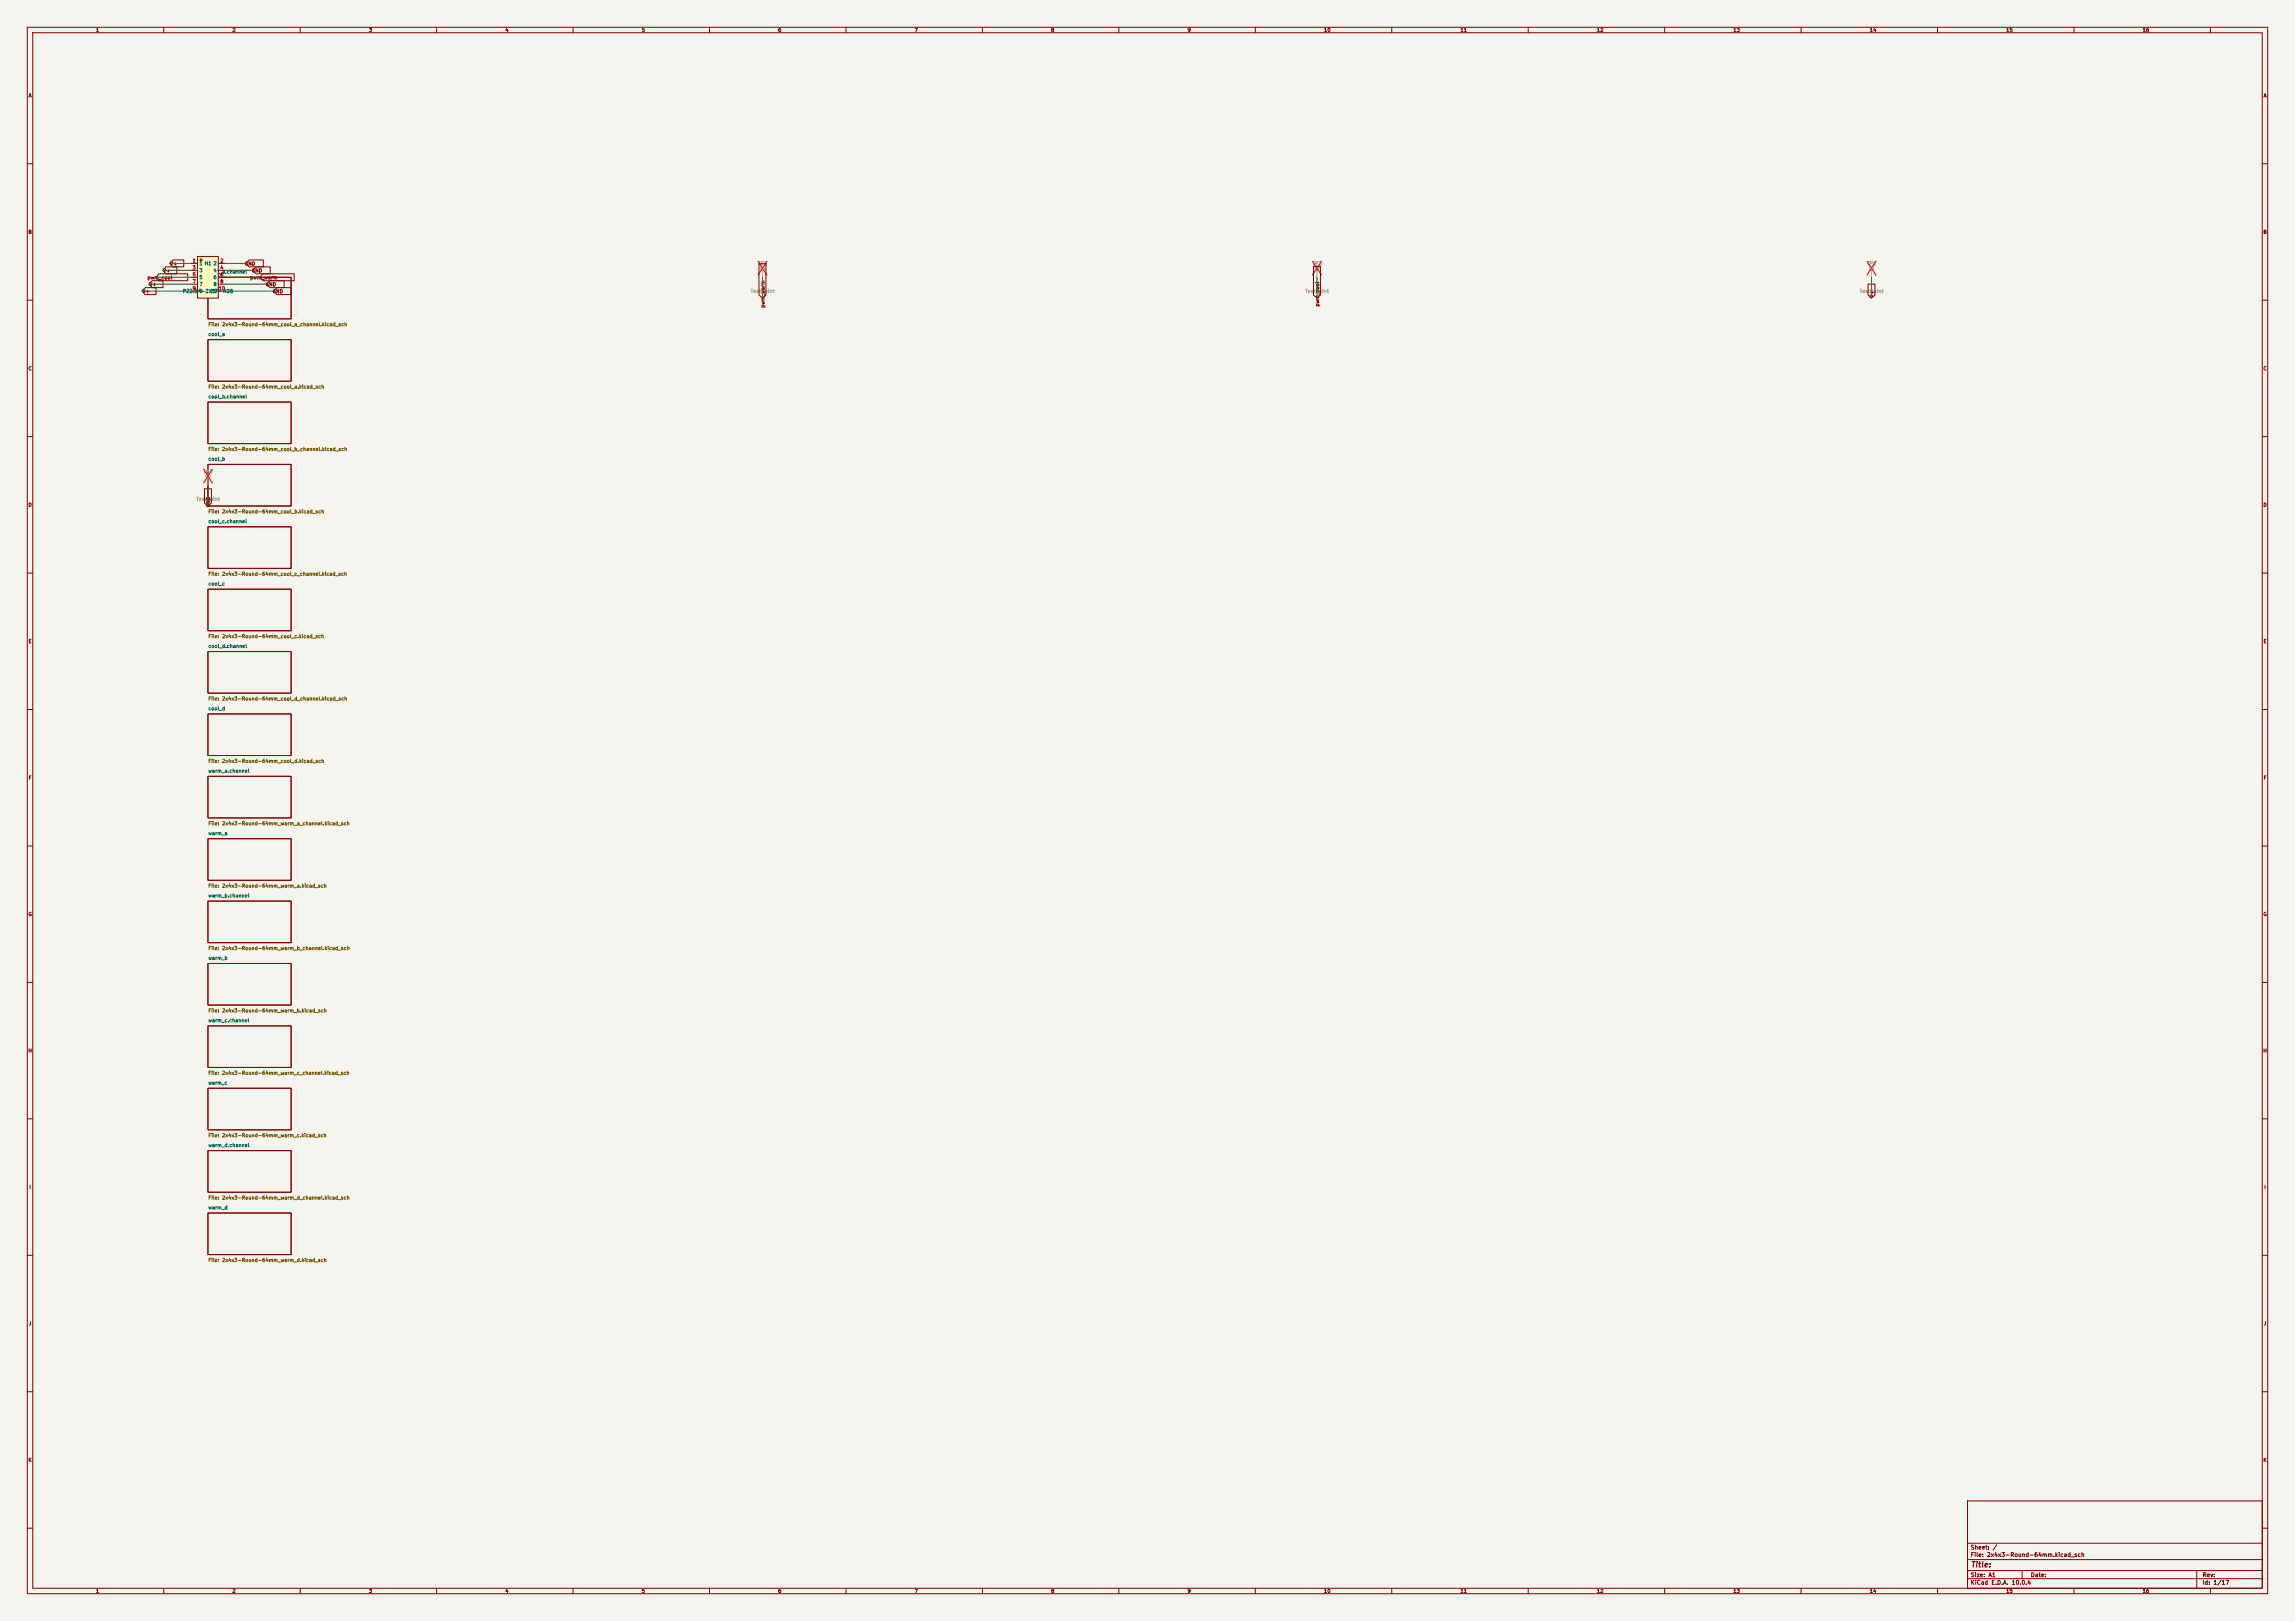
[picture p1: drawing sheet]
<svg xmlns="http://www.w3.org/2000/svg" width="841mm" height="594mm" viewBox="0 0 841 594" stroke-linecap="round" stroke-linejoin="round" font-family="sans-serif">
<defs><g id="words">
<text font-size="2" fill="#840000" x="722" y="574.8">Title:</text>
<g font-size="1.5" fill="#840000">
<text x="722" y="568.2">Sheet: /</text>
<text x="722" y="570.9">File: 2x4x3-Round-64mm.kicad_sch</text>
<text x="722" y="581.1">KiCad E.D.A. 10.0.4</text>
<text x="722" y="578.3">Size: A1</text>
<text x="744" y="578.3">Date:</text>
<text x="807" y="578.3">Rev:</text>
<text x="807" y="581.1">Id: 1/17</text>
</g>
<g font-size="1.3" fill="#840000">
<text x="35" y="12">1</text>
<text x="85" y="12">2</text>
<text x="135" y="12">3</text>
<text x="185" y="12">4</text>
<text x="235" y="12">5</text>
<text x="285" y="12">6</text>
<text x="335" y="12">7</text>
<text x="385" y="12">8</text>
<text x="435" y="12">9</text>
<text x="485" y="12">10</text>
<text x="535" y="12">11</text>
<text x="585" y="12">12</text>
<text x="635" y="12">13</text>
<text x="685" y="12">14</text>
<text x="735" y="12">15</text>
<text x="785" y="12">16</text>
<text x="10.3" y="36">A</text>
<text x="829.3" y="36">A</text>
<text x="10.3" y="86">B</text>
<text x="829.2" y="86">B</text>
<text x="59.7" y="100.1">V+</text>
<text x="62.2" y="97.6">V+</text>
<text x="89.6" y="97.6">GND</text>
<text x="92.1" y="100.1">GND</text>
<text x="52.1" y="107.7">V+</text>
<text x="53.9" y="102.7">pwm_cool</text>
<text x="54.6" y="105.2">V+</text>
<text x="91.5" y="102.7">pwm_warm</text>
<text x="97.2" y="105.2">GND</text>
<text x="99.7" y="107.7">GND</text>
<text x="280.5" y="112.9" transform="rotate(-90 280.5 112.9)">pwm_warm</text>
<text x="483.7" y="112.5" transform="rotate(-90 483.7 112.5)">pwm_cool</text>
<text x="686.9" y="109.2" transform="rotate(-90 686.9 109.2)">V+</text>
<text x="10.3" y="136">C</text>
<text x="829.2" y="136">C</text>
<text x="10.3" y="186">D</text>
<text x="829.2" y="186">D</text>
<text x="77.3" y="186" transform="rotate(-90 77.3 186)">GND</text>
<text x="10.3" y="236">E</text>
<text x="829.3" y="236">E</text>
<text x="10.3" y="286">F</text>
<text x="829.3" y="286">F</text>
<text x="10.3" y="336">G</text>
<text x="829.2" y="336">G</text>
<text x="10.2" y="386">H</text>
<text x="829.2" y="386">H</text>
<text x="10.6" y="436">I</text>
<text x="829.6" y="436">I</text>
<text x="10.4" y="486">J</text>
<text x="829.4" y="486">J</text>
<text x="10.3" y="536">K</text>
<text x="829.2" y="536">K</text>
<text x="35" y="584">1</text>
<text x="85" y="584">2</text>
<text x="135" y="584">3</text>
<text x="185" y="584">4</text>
<text x="235" y="584">5</text>
<text x="285" y="584">6</text>
<text x="335" y="584">7</text>
<text x="385" y="584">8</text>
<text x="435" y="584">9</text>
<text x="485" y="584">10</text>
<text x="535" y="584">11</text>
<text x="585" y="584">12</text>
<text x="635" y="584">13</text>
<text x="685" y="584">14</text>
<text x="735" y="584">15</text>
<text x="785" y="584">16</text>
</g>
<g font-size="1.3" fill="#a90000">
<text x="70.4" y="96.5">1</text>
<text x="70.4" y="99">3</text>
<text x="70.4" y="101.6">5</text>
<text x="80.6" y="96.5">2</text>
<text x="80.6" y="99">4</text>
<text x="80.6" y="101.6">6</text>
<text x="70.4" y="104.1">7</text>
<text x="70.4" y="106.7">9</text>
<text x="80" y="106.7">10</text>
<text x="80.6" y="104.1">8</text>
</g>
<g font-size="1.3" fill="#006464">
<text x="72.9" y="97.5">1 H1</text>
<text x="72.9" y="100">3</text>
<text x="76.2" y="100.6">cool_a.channel</text>
<text x="78.1" y="97.5">2</text>
<text x="78.1" y="100">4</text>
<text x="66.8" y="107.7">PZ2.54-2X5P-H25</text>
<text x="72.9" y="102.6">5</text>
<text x="72.9" y="105.1">7</text>
<text x="72.9" y="107.7">9</text>
<text x="76.9" y="107.7">10</text>
<text x="78.1" y="102.6">6</text>
<text x="78.1" y="105.1">8</text>
<text x="76.2" y="123.4">cool_a</text>
<text x="76.2" y="146.3">cool_b.channel</text>
<text x="76.2" y="169.1">cool_b</text>
<text x="76.2" y="192">cool_c.channel</text>
<text x="76.2" y="214.9">cool_c</text>
<text x="76.2" y="237.7">cool_d.channel</text>
<text x="76.2" y="260.6">cool_d</text>
<text x="76.2" y="283.4">warm_a.channel</text>
<text x="76.2" y="306.3">warm_a</text>
<text x="76.2" y="329.2">warm_b.channel</text>
<text x="76.2" y="352">warm_b</text>
<text x="76.2" y="374.9">warm_c.channel</text>
<text x="76.2" y="397.7">warm_c</text>
<text x="76.2" y="420.6">warm_d.channel</text>
<text x="76.2" y="443.5">warm_d</text>
</g>
<g font-size="1.3" fill="#939391">
<text x="277.6" y="97.5">TP4</text>
<text x="480.8" y="97.5">TP3</text>
<text x="684" y="97.5">TP1</text>
<text x="274.9" y="107.7">TestPoint</text>
<text x="478.1" y="107.7">TestPoint</text>
<text x="681.3" y="107.7">TestPoint</text>
<text x="74.4" y="173.7">TP2</text>
<text x="71.7" y="183.9">TestPoint</text>
</g>
<g font-size="1.3" fill="#725600">
<text x="76.2" y="119.8">File: 2x4x3-Round-64mm_cool_a_channel.kicad_sch</text>
<text x="76.2" y="142.7">File: 2x4x3-Round-64mm_cool_a.kicad_sch</text>
<text x="76.2" y="165.5">File: 2x4x3-Round-64mm_cool_b_channel.kicad_sch</text>
<text x="76.2" y="188.4">File: 2x4x3-Round-64mm_cool_b.kicad_sch</text>
<text x="76.2" y="211.3">File: 2x4x3-Round-64mm_cool_c_channel.kicad_sch</text>
<text x="76.2" y="234.1">File: 2x4x3-Round-64mm_cool_c.kicad_sch</text>
<text x="76.2" y="257">File: 2x4x3-Round-64mm_cool_d_channel.kicad_sch</text>
<text x="76.2" y="279.8">File: 2x4x3-Round-64mm_cool_d.kicad_sch</text>
<text x="76.2" y="302.7">File: 2x4x3-Round-64mm_warm_a_channel.kicad_sch</text>
<text x="76.2" y="325.6">File: 2x4x3-Round-64mm_warm_a.kicad_sch</text>
<text x="76.2" y="348.4">File: 2x4x3-Round-64mm_warm_b_channel.kicad_sch</text>
<text x="76.2" y="371.3">File: 2x4x3-Round-64mm_warm_b.kicad_sch</text>
<text x="76.2" y="394.1">File: 2x4x3-Round-64mm_warm_c_channel.kicad_sch</text>
<text x="76.2" y="417">File: 2x4x3-Round-64mm_warm_c.kicad_sch</text>
<text x="76.2" y="439.9">File: 2x4x3-Round-64mm_warm_d_channel.kicad_sch</text>
<text x="76.2" y="462.7">File: 2x4x3-Round-64mm_warm_d.kicad_sch</text>
</g>
</g></defs>
<path d="M0 0h841v594h-841z" fill="#f5f4ef" stroke="#f5f4ef" stroke-width=".37"/>
<g fill="none" stroke="#840000" stroke-width=".37">
<path d="M10 10h821v574h-821zM12 12h817v570h-817zM60 10v2M110 10v2M160 10v2M210 10v2M260 10v2M310 10v2M360 10v2M410 10v2M460 10v2M510 10v2"/>
<path d="M560 10v2M610 10v2M660 10v2M710 10v2M760 10v2M810 10v2M10 60h2M829 60h2M10 110h2M76.2 101.6h30.5v15.2h-30.5zM829 110h2M76.2 124.5h30.5v15.2h-30.5z"/>
<path d="M10 160h2M76.2 147.3h30.5v15.3h-30.5zM829 160h2M76.2 170.2h30.5v15.2h-30.5zM76.2 193h30.5v15.3h-30.5zM10 210h2M76.2 215.9h30.5v15.2h-30.5zM829 210h2M76.2 238.8h30.5v15.2h-30.5zM10 260h2M829 260h2M76.2 261.6h30.5v15.3h-30.5z"/>
<path d="M76.2 284.5h30.5v15.2h-30.5zM10 310h2M76.2 307.3h30.5v15.3h-30.5zM829 310h2M76.2 330.2h30.5v15.2h-30.5zM10 360h2M76.2 353.1h30.5v15.2h-30.5zM829 360h2M76.2 375.9h30.5v15.3h-30.5zM76.2 398.8h30.5v15.2h-30.5zM10 410h2M829 410h2"/>
<path d="M76.2 421.6h30.5v15.3h-30.5zM10 460h2M76.2 444.5h30.5v15.2h-30.5zM829 460h2M10 510h2M829 510h2M10 560h2M721 550h108v32h-108zM829 560h2M721 578.5h108M721 575.5h108M721 571.5h108"/>
<path d="M721 565.5h108M741 575.5v3M805 575.5v6.5M60 582v2M110 582v2M160 582v2M210 582v2M260 582v2M310 582v2M360 582v2M410 582v2M460 582v2"/>
<path d="M510 582v2M560 582v2M610 582v2M660 582v2M710 582v2M760 582v2M810 582v2"/>
</g>
<g fill="none" stroke="#9c9b98" stroke-width=".37">
<path d="M482.6 99.1v2.5M685.8 99.1v2.5M76.2 175.3v2.5"/>
<circle cx="482.6" cy="98.3" r=".76"/>
<circle cx="685.8" cy="98.3" r=".76"/>
<circle cx="76.2" cy="174.5" r=".76"/>
</g>
<path d="M481 95.8l3.2 5M484.2 95.8l-3.2 5M684.2 95.8l3.2 5M687.4 95.8l-3.2 5M74.6 172l3.2 5M77.8 172l-3.2 5" fill="none" stroke="#e12e31" stroke-width=".46"/>
<path d="M72.4 94h7.6v15.2h-7.6z" fill="#ffffc2"/>
<g fill="none" stroke="#840000" stroke-width=".37">
<path d="M60.8 97.8h4v2.5h-4l-1.1-1.2zM63.3 95.2h4v2.6h-4l-1.1-1.3zM69.8 96.5h2.6M69.8 99.1h2.6M72.4 94h7.6v15.2h-7.6zM80 96.5h2.5M80 99.1h2.5M91.3 95.2h5.2v2.6h-5.2l-1.1-1.3zM93.8 97.8h5.2v2.5h-5.2l-1.1-1.2zM278.1 96.7h2.6v11.4l-1.3 1.1-1.3-1.1zM481.3 97.6h2.6v10.5l-1.3 1.1-1.3-1.1zM53.2 105.4h4v2.5h-4l-1.1-1.2z"/>
<path d="M55.7 102.9h4v2.5h-4l-1.1-1.3zM58.3 100.3h10.5v2.6h-10.5l-1.2-1.3zM69.8 101.6h2.6M69.8 104.1h2.6M69.8 106.7h2.6M80 101.6h2.5M80 104.1h2.5M80 106.7h2.5M96.4 100.3h11.4v2.6h-11.4l-1.2-1.3zM98.9 102.9h5.2v2.5h-5.2l-1.1-1.3zM101.4 105.4h5.2v2.5h-5.2l-1.1-1.2zM684.5 104.1h2.6v4l-1.3 1.1-1.3-1.1z"/>
<path d="M74.9 179.1h2.6v5.2l-1.3 1.1-1.3-1.1z"/>
<circle cx="73.7" cy="95.2" r=".38"/>
</g>
<g fill="none" stroke="#9c9b98" stroke-width=".37">
<path d="M279.4 99.1v2.5"/>
<circle cx="279.4" cy="98.3" r=".76"/>
</g>
<path d="M277.8 95.8l3.2 5M281 95.8l-3.2 5" fill="none" stroke="#e12e31" stroke-width=".46"/>
<g fill="none" stroke="#009600" stroke-width=".37">
<path d="M59.7 99.1h10.1M62.2 96.5h7.6M82.5 99.1h10.2M82.5 96.5h7.7M52.1 106.7h17.7M54.6 104.1h15.2M57.1 101.6h12.7M82.5 101.6h12.7M82.5 104.1h15.3M82.5 106.7h17.8M279.4 101.6v7.6M482.6 101.6v7.6"/>
<path d="M685.8 101.6v7.6M76.2 177.8v7.6"/>
</g>
<use href="#words"/>
</svg>
